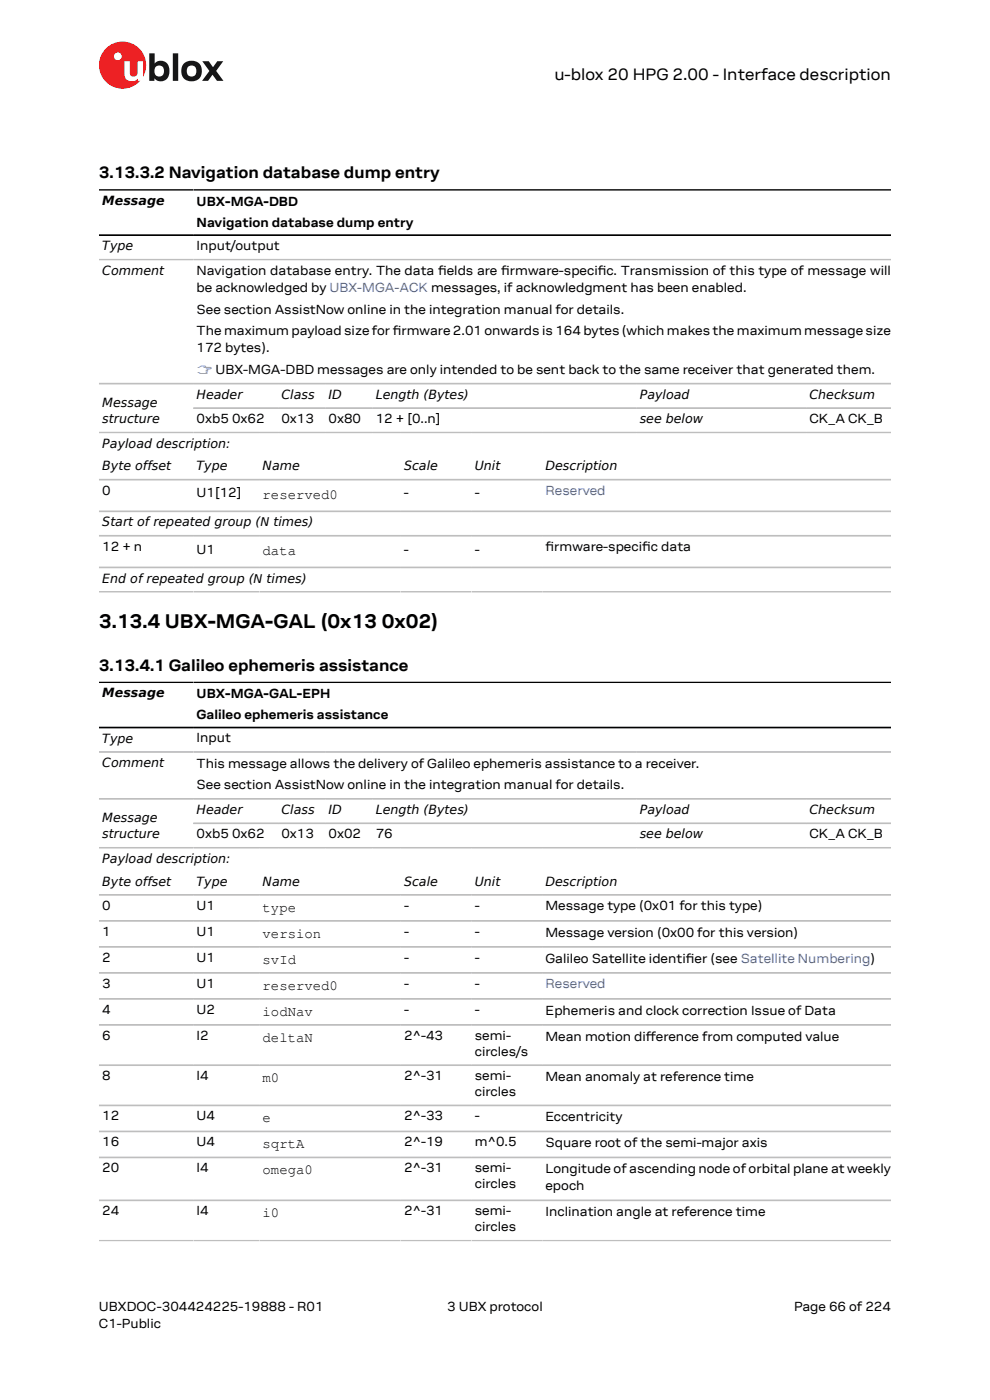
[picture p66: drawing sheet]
<svg xmlns="http://www.w3.org/2000/svg" width="210mm" height="297mm" viewBox="0 0 210 297" stroke-linecap="round" stroke-linejoin="round" font-family="sans-serif">
<defs><g id="words">
<text font-size="4.2" x="21" y="133.2">3.13.4 UBX-MGA-GAL (0x13 0x02)</text>
<g font-size="3.5">
<text x="117.6" y="17">u-blox 20 HPG 2.00 - Interface description</text>
<text x="21" y="37.9">3.13.3.2 Navigation database dump entry</text>
<text x="21" y="142.3">3.13.4.1 Galileo ephemeris assistance</text>
</g>
<g font-size="3">
<text x="55.7" y="105.9">reserved0</text>
<text x="55.7" y="117.8">data</text>
<text x="55.7" y="193.4">type</text>
<text x="55.7" y="198.9">version</text>
<text x="55.7" y="204.4">svId</text>
<text x="55.7" y="209.9">reserved0</text>
<text x="55.7" y="215.5">iodNav</text>
<text x="55.7" y="221">deltaN</text>
<text x="55.7" y="229.5">m0</text>
<text x="55.7" y="238">e</text>
<text x="55.7" y="243.6">sqrtA</text>
<text x="55.7" y="249.1">omega0</text>
<text x="55.7" y="258.2">i0</text>
</g>
<g font-size="2.8">
<text x="41.7" y="43.6">UBX-MGA-DBD</text>
<text x="41.7" y="48.1">Navigation database dump entry</text>
<text x="41.7" y="53.1">Input/output</text>
<text x="41.7" y="58.4">Navigation database entry. The data felds are frmware-specifc. Transmission of this type of message will</text>
<text x="92.9" y="58.4">i</text>
<text x="106.3" y="58.4">i</text>
<text x="126.8" y="58.4">i</text>
<text x="41.7" y="62">be acknowledged by UBX-MGA-ACK messages, if acknowledgment has been enabled.</text>
<text x="41.7" y="66.6">See section AssistNow online in the integration manual for details.</text>
<text x="41.7" y="71.1">The maximum payload size for frmware 2.01 onwards is 164 bytes (which makes the maximum message size</text>
<text x="83.3" y="71.1">i</text>
<text x="41.7" y="74.7">172 bytes).</text>
<text x="41.7" y="89.7">0xb5 0x62</text>
<text x="59.7" y="89.7">0x13</text>
<text x="69.7" y="89.7">0x80</text>
<text x="79.7" y="89.7">12 + [0..n]</text>
<text x="171.7" y="89.7">CK_A CK_B</text>
<text x="21.7" y="104.9">0</text>
<text x="41.7" y="105.5">U1[12]</text>
<text x="85.7" y="105.5">-</text>
<text x="100.7" y="105.5">-</text>
<text x="21.7" y="116.8">12 + n</text>
<text x="41.7" y="117.4">U1</text>
<text x="85.7" y="117.4">-</text>
<text x="100.7" y="117.4">-</text>
<text x="115.7" y="117">frmware-specifc data</text>
<text x="115.7" y="117">i</text>
<text x="136.2" y="117">i</text>
<text x="41.7" y="148.1">UBX-MGA-GAL-EPH</text>
<text x="41.7" y="152.6">Galileo ephemeris assistance</text>
<text x="41.7" y="157.5">Input</text>
<text x="41.7" y="162.8">This message allows the delivery of Galileo ephemeris assistance to a receiver.</text>
<text x="41.7" y="167.3">See section AssistNow online in the integration manual for details.</text>
<text x="41.7" y="177.8">0xb5 0x62</text>
<text x="59.7" y="177.8">0x13</text>
<text x="69.7" y="177.8">0x02</text>
<text x="79.7" y="177.8">76</text>
<text x="171.7" y="177.8">CK_A CK_B</text>
<text x="21.7" y="193">0</text>
<text x="41.7" y="193">U1</text>
<text x="85.7" y="193">-</text>
<text x="100.7" y="193">-</text>
<text x="115.7" y="193.2">Message type (0x01 for this type)</text>
<text x="21.7" y="198.5">1</text>
<text x="41.7" y="198.5">U1</text>
<text x="85.7" y="198.5">-</text>
<text x="100.7" y="198.5">-</text>
<text x="115.7" y="198.7">Message version (0x00 for this version)</text>
<text x="21.7" y="204">2</text>
<text x="21.7" y="209.6">3</text>
<text x="41.7" y="204">U1</text>
<text x="41.7" y="209.6">U1</text>
<text x="85.7" y="204">-</text>
<text x="85.7" y="209.6">-</text>
<text x="100.7" y="204">-</text>
<text x="100.7" y="209.6">-</text>
<text x="115.7" y="204.2">Galileo Satellite identifer (see Satellite Numbering)</text>
<text x="145.5" y="204.2">i</text>
<text x="21.7" y="215.1">4</text>
<text x="41.7" y="215.1">U2</text>
<text x="85.7" y="215.1">-</text>
<text x="100.7" y="215.1">-</text>
<text x="115.7" y="215.2">Ephemeris and clock correction Issue of Data</text>
<text x="21.7" y="220.6">6</text>
<text x="41.7" y="220.6">I2</text>
<text x="85.7" y="220.6">2^-43</text>
<text x="100.7" y="220.6">semi-</text>
<text x="115.7" y="220.7">Mean motion diference from computed value</text>
<text x="137" y="220.7">f</text>
<text x="100.7" y="224">circles/s</text>
<text x="21.7" y="229.1">8</text>
<text x="41.7" y="229.1">I4</text>
<text x="85.7" y="229.1">2^-31</text>
<text x="100.7" y="229.1">semi-</text>
<text x="100.7" y="232.5">circles</text>
<text x="115.7" y="229.3">Mean anomaly at reference time</text>
<text x="21.7" y="237.7">12</text>
<text x="41.7" y="237.7">U4</text>
<text x="85.7" y="237.7">2^-33</text>
<text x="100.7" y="237.7">-</text>
<text x="115.7" y="237.8">Eccentricity</text>
<text x="21.7" y="243.2">16</text>
<text x="41.7" y="243.2">U4</text>
<text x="85.7" y="243.2">2^-19</text>
<text x="100.7" y="243.2">m^0.5</text>
<text x="115.7" y="243.3">Square root of the semi-major axis</text>
<text x="21.7" y="248.7">20</text>
<text x="41.7" y="248.7">I4</text>
<text x="85.7" y="248.7">2^-31</text>
<text x="100.7" y="248.7">semi-</text>
<text x="115.7" y="248.9">Longitude of ascending node of orbital plane at weekly</text>
<text x="21.7" y="257.8">24</text>
<text x="41.7" y="257.8">I4</text>
<text x="85.7" y="257.8">2^-31</text>
<text x="100.7" y="252.1">circles</text>
<text x="100.7" y="257.8">semi-</text>
<text x="115.7" y="252.5">epoch</text>
<text x="115.7" y="258">Inclination angle at reference time</text>
<text x="100.7" y="261.2">circles</text>
<text x="21" y="278">UBXDOC-304424225-19888 - R01</text>
<text x="21" y="281.8">C1-Public</text>
<text x="94.9" y="278">3 UBX protocol</text>
<text x="168.4" y="278">Page 66 of 224</text>
</g>
<g font-size="2.8" fill="#4664b4">
<text x="41.7" y="79.3">☞ UBX-MGA-DBD messages are only intended to be sent back to the same receiver that generated them.</text>
<text x="115.7" y="105.1">Reserved</text>
<text x="115.7" y="209.6">Reserved</text>
</g>
<g font-size="2.7">
<text x="21.7" y="43.5">Message</text>
<text x="21.7" y="53.1">Type</text>
<text x="21.7" y="58.3">Comment</text>
<text x="21.7" y="86.3">Message</text>
<text x="21.7" y="89.8">structure</text>
<text x="41.7" y="84.6">Header</text>
<text x="59.7" y="84.6">Class</text>
<text x="69.7" y="84.6">ID</text>
<text x="79.7" y="84.6">Length (Bytes)</text>
<text x="135.7" y="84.6">Payload</text>
<text x="135.7" y="89.8">see below</text>
<text x="171.7" y="84.6">Checksum</text>
<text x="21.7" y="94.9">Payload description:</text>
<text x="21.7" y="99.8">Byte offset</text>
<text x="41.7" y="99.8">Type</text>
<text x="55.7" y="99.8">Name</text>
<text x="85.7" y="99.8">Scale</text>
<text x="100.7" y="99.8">Unit</text>
<text x="115.7" y="99.8">Description</text>
<text x="21.7" y="111.7">Start of repeated group (N times)</text>
<text x="21.7" y="123.6">End of repeated group (N times)</text>
<text x="21.7" y="147.9">Message</text>
<text x="21.7" y="157.5">Type</text>
<text x="21.7" y="162.7">Comment</text>
<text x="41.7" y="172.7">Header</text>
<text x="59.7" y="172.7">Class</text>
<text x="69.7" y="172.7">ID</text>
<text x="79.7" y="172.7">Length (Bytes)</text>
<text x="135.7" y="172.7">Payload</text>
<text x="171.7" y="172.7">Checksum</text>
<text x="21.7" y="174.4">Message</text>
<text x="21.7" y="177.9">structure</text>
<text x="135.7" y="177.9">see below</text>
<text x="21.7" y="183">Payload description:</text>
<text x="21.7" y="187.9">Byte offset</text>
<text x="41.7" y="187.9">Type</text>
<text x="55.7" y="187.9">Name</text>
<text x="85.7" y="187.9">Scale</text>
<text x="100.7" y="187.9">Unit</text>
<text x="115.7" y="187.9">Description</text>
</g>
</g></defs>
<circle cx="26" cy="13.8" r="5" fill="#ed2023"/>
<circle cx="25" cy="11.9" r=".83" fill="#fff"/>
<g fill="#151516">
<path d="M36.7 11.3h1.1v5.9h-1.1z"/>
<path d="M42.9 13h1.4l.9 1.3 .9-1.3h1.3l-1.6 2 1.6 2.2h-1.4l-.9-1.4-1 1.4h-1.2l1.5-2.1z"/>
<path d="M33 14.2a1.17 1.17 0 0 0-.1 1.5 1.17 1.17 0 0 0 1.4 .4 1.16 1.16 0 0 0 .4-1.6 1.16 1.16 0 0 0-1.7-.3zM31.7 11.3h1.1v2.2a1.82 1.82 0 0 1 2.2-.4 1.82 1.82 0 0 1 .9 2 1.83 1.83 0 0 1-1 2 1.83 1.83 0 0 1-2.1-.5v.6h-1.1z"/>
<path d="M39.9 14.2a1.18 1.18 0 0 0-.2 1.5 1.18 1.18 0 0 0 1.5 .4 1.18 1.18 0 0 0 .4-1.6 1.18 1.18 0 0 0-1.5-.5zM38.4 15a2.25 2.25 0 0 1 4.5 0 2.25 2.25 0 0 1-4.5 0z"/>
</g>
<path d="M26.4 13h1.1v2.5a.84 .84 0 0 0 1 .7 .84 .84 0 0 0 .7-.9v-2.3h1.1v4.2h-1.1v-.5a1.59 1.59 0 0 1-1.8 .5 1.59 1.59 0 0 1-1-1.6z" fill="#fff"/>
<path d="M21 40.3h168M21 49.9h168M21 144.7h168M21 154.3h168" fill="none" stroke="#000" stroke-width=".35"/>
<g fill="none" stroke="#bebebe" stroke-width=".35">
<path d="M21 55.1h168M21 81.4h168M21 91.7h168M189 86.6h-148M21 101.8h168M21 108.5h168M21 113.7h168M21 120.4h168M21 125.6h168M21 159.5h168M21 169.5h168M21 179.8h168"/>
<path d="M41 174.7h148M21 189.8h168M21 195.4h168M21 200.9h168M21 206.4h168M21 211.9h168M21 217.4h168M21 226h168M21 234.5h168M21 240h168M21 245.5h168M21 254.6h168"/>
<path d="M21 263.2h168"/>
</g>
<use href="#words"/>
</svg>
